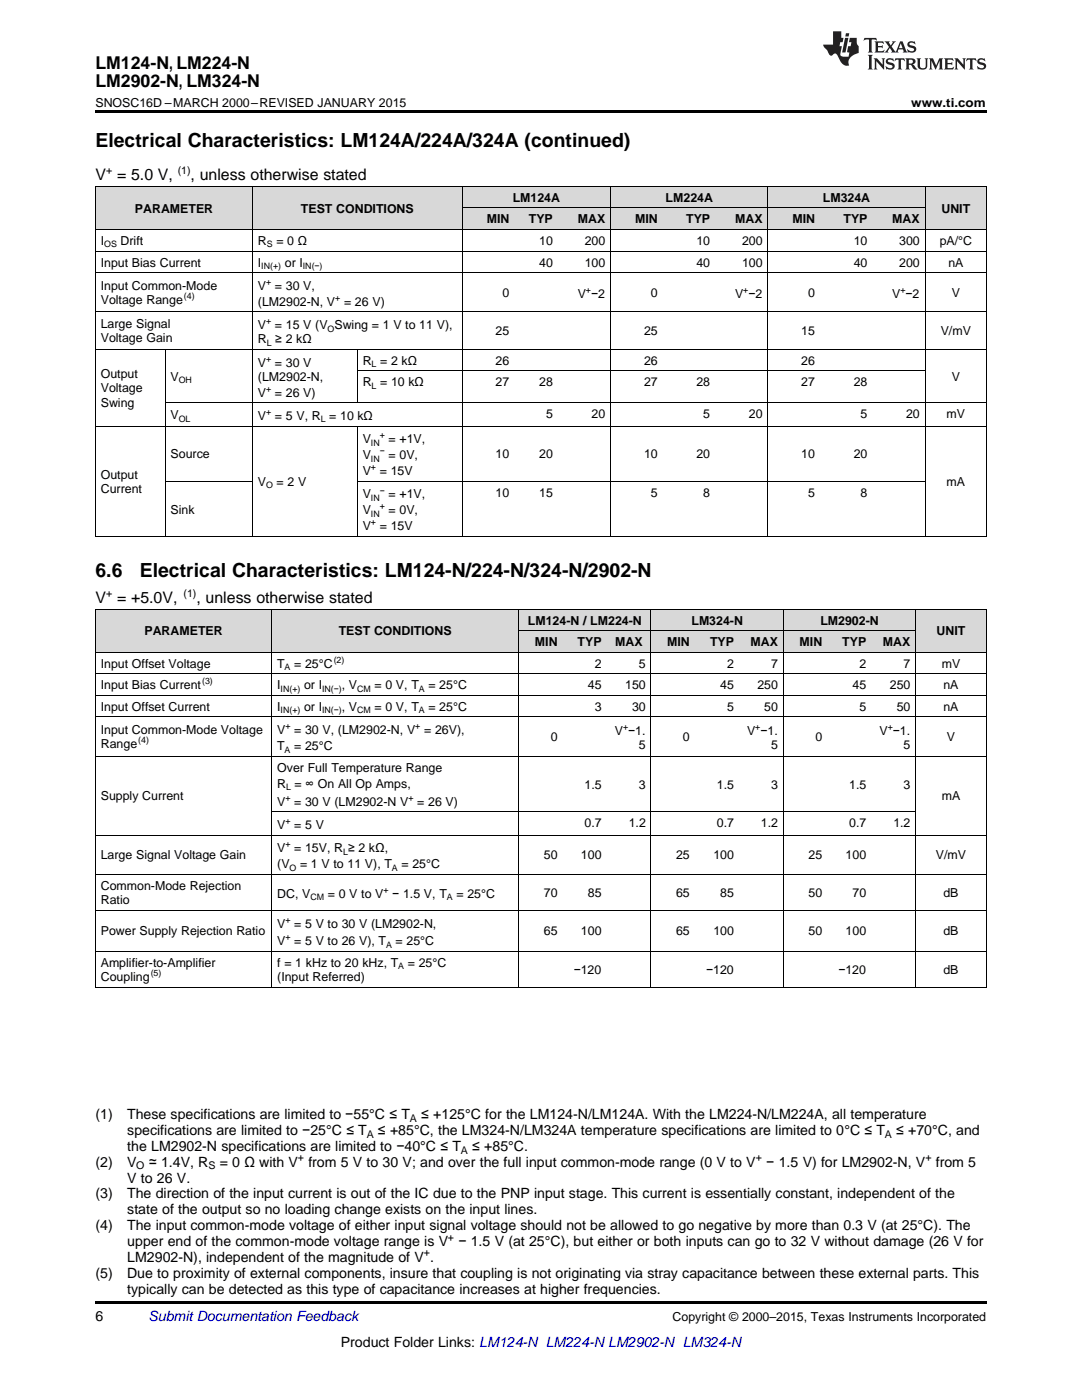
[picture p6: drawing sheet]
<svg xmlns="http://www.w3.org/2000/svg" width="216mm" height="279mm" viewBox="0 0 216 279" stroke-linecap="round" stroke-linejoin="round" font-family="sans-serif">
<defs><g id="words">
<g font-size="3.9">
<text x="19" y="29.3">Electrical Characteristics: LM124A/224A/324A (continued)</text>
<text x="19" y="115.2">6.6</text>
<text x="27.9" y="115.2">Electrical Characteristics: LM124-N/224-N/324-N/2902-N</text>
</g>
<g font-size="3.5">
<text x="19" y="13.8">LM124-N, LM224-N</text>
<text x="19" y="17.3">LM2902-N, LM324-N</text>
</g>
<g font-size="3.2">
<text x="19" y="36">V = 5.0 V,</text>
<text x="38" y="36">, unless otherwise stated</text>
<text x="19" y="120.3">V = +5.0V,</text>
<text x="39.2" y="120.3">, unless otherwise stated</text>
</g>
<g font-size="2.8">
<text x="19" y="223.3">(1)</text>
<text x="25.4" y="223.3">These specifications are limited to −55°C ≤ T</text>
<text x="25.4" y="226.5">specifications are limited to −25°C ≤ T</text>
<text x="75.4" y="226.5">≤ +85°C, the LM324-N/LM324A temperature specifications are limited to 0°C ≤ T</text>
<text x="84.1" y="223.3">≤ +125°C for the LM124-N/LM124A. With the LM224-N/LM224A, all temperature</text>
<text x="178.8" y="226.5">≤ +70°C, and</text>
<text x="19" y="232.8">(2)</text>
<text x="25.4" y="232.8">V</text>
<text x="25.4" y="229.7">the LM2902-N specifications are limited to −40°C ≤ T</text>
<text x="29.7" y="232.8">≃ 1.4V, R</text>
<text x="43.9" y="232.8">= 0 Ω with V</text>
<text x="61.5" y="232.8">from 5 V to 30 V; and over the full input common-mode range (0 V to V</text>
<text x="94.2" y="229.7">≤ +85°C.</text>
<text x="152.9" y="232.8">− 1.5 V) for LM2902-N, V</text>
<text x="186.7" y="232.8">from 5</text>
<text x="19" y="239.2">(3)</text>
<text x="25.4" y="239.2">The direction of the input current is out of the IC due to the PNP input stage. This current is essentially constant, independent of the</text>
<text x="25.4" y="236">V to 26 V.</text>
<text x="19" y="245.5">(4)</text>
<text x="25.4" y="245.5">The input common-mode voltage of either input signal voltage should not be allowed to go negative by more than 0.3 V (at 25°C). The</text>
<text x="25.4" y="242.4">state of the output so no loading change exists on the input lines.</text>
<text x="25.4" y="248.7">upper end of the common-mode voltage range is V</text>
<text x="25.4" y="251.9">LM2902-N), independent of the magnitude of V .</text>
<text x="91.5" y="248.7">− 1.5 V (at 25°C), but either or both inputs can go to 32 V without damage (26 V for</text>
<text x="19" y="255.1">(5)</text>
<text x="25.4" y="255.1">Due to proximity of external components, insure that coupling is not originating via stray capacitance between these external parts. This</text>
<text x="19" y="263.6">6</text>
<text x="25.4" y="258.2">typically can be detected as this type of capacitance increases at higher frequencies.</text>
<text x="68" y="268.9">Product Folder Links: LM124-N LM224-N LM2902-N LM324-N</text>
</g>
<text font-size="2.8" fill="#0000c8" x="29.6" y="263.6">Submit Documentation Feedback</text>
<g font-size="2.5">
<text x="19" y="21.4">SNOSC16D –MARCH 2000–REVISED JANUARY 2015</text>
<text x="181.8" y="21.4">www.ti.com</text>
<text x="102.3" y="40.3">LM124A</text>
<text x="132.8" y="40.3">LM224A</text>
<text x="164.2" y="40.3">LM324A</text>
<text x="26.9" y="42.4">PARAMETER</text>
<text x="60" y="42.4">TEST CONDITIONS</text>
<text x="97.1" y="44.6">MIN</text>
<text x="105.5" y="44.6">TYP</text>
<text x="115.3" y="44.6">MAX</text>
<text x="126.8" y="44.6">MIN</text>
<text x="136.9" y="44.6">TYP</text>
<text x="146.7" y="44.6">MAX</text>
<text x="158.1" y="44.6">MIN</text>
<text x="168.3" y="44.6">TYP</text>
<text x="178" y="44.6">MAX</text>
<text x="187.9" y="42.4">UNIT</text>
<text x="20.1" y="48.9">I</text>
<text x="20.1" y="53.2">Input Bias Current</text>
<text x="24.1" y="48.9">Drift</text>
<text x="51.5" y="48.9">R</text>
<text x="51.5" y="53.2">I</text>
<text x="55.1" y="48.9">= 0 Ω</text>
<text x="56.8" y="53.2">or I</text>
<text x="107.6" y="48.9">10</text>
<text x="107.6" y="53.2">40</text>
<text x="116.7" y="48.9">200</text>
<text x="116.7" y="53.2">100</text>
<text x="139" y="48.9">10</text>
<text x="139" y="53.2">40</text>
<text x="148.1" y="48.9">200</text>
<text x="148.1" y="53.2">100</text>
<text x="170.4" y="48.9">10</text>
<text x="170.4" y="53.2">40</text>
<text x="179.4" y="48.9">300</text>
<text x="179.4" y="53.2">200</text>
<text x="187.5" y="48.9">pA/°C</text>
<text x="189.2" y="53.2">nA</text>
<text x="20.1" y="57.9">Input Common-Mode</text>
<text x="51.5" y="57.9">V</text>
<text x="54.9" y="57.9">= 30 V,</text>
<text x="100.3" y="59.3">0</text>
<text x="115.3" y="59.4">V −2</text>
<text x="129.9" y="59.3">0</text>
<text x="146.7" y="59.4">V −2</text>
<text x="161.3" y="59.3">0</text>
<text x="178" y="59.4">V −2</text>
<text x="189.9" y="59.3">V</text>
<text x="20.1" y="60.7">Voltage Range</text>
<text x="20.1" y="65.5">Large Signal</text>
<text x="51.5" y="61">(LM2902-N, V</text>
<text x="51.5" y="65.7">V</text>
<text x="54.9" y="65.7">= 15 V (V Swing = 1 V to 11 V),</text>
<text x="68.7" y="61">= 26 V)</text>
<text x="20.1" y="68.3">Voltage Gain</text>
<text x="51.5" y="68.5">R ≥ 2 kΩ</text>
<text x="98.9" y="66.9">25</text>
<text x="128.5" y="66.9">25</text>
<text x="159.9" y="66.9">15</text>
<text x="187.7" y="66.9">V/mV</text>
<text x="20.1" y="75.5">Output</text>
<text x="34" y="76">V</text>
<text x="51.5" y="73.2">V</text>
<text x="51.5" y="76">(LM2902-N,</text>
<text x="54.9" y="73.2">= 30 V</text>
<text x="72.4" y="72.8">R = 2 kΩ</text>
<text x="72.4" y="77.1">R = 10 kΩ</text>
<text x="98.9" y="72.8">26</text>
<text x="98.9" y="77.1">27</text>
<text x="107.6" y="77.1">28</text>
<text x="128.5" y="72.8">26</text>
<text x="128.5" y="77.1">27</text>
<text x="139" y="77.1">28</text>
<text x="159.9" y="72.8">26</text>
<text x="159.9" y="77.1">27</text>
<text x="170.4" y="77.1">28</text>
<text x="189.9" y="76">V</text>
<text x="20.1" y="78.3">Voltage</text>
<text x="20.1" y="81.1">Swing</text>
<text x="34" y="83.6">V</text>
<text x="51.5" y="79.2">V</text>
<text x="51.5" y="83.8">V</text>
<text x="54.9" y="79.2">= 26 V)</text>
<text x="54.9" y="83.8">= 5 V, R = 10 kΩ</text>
<text x="109" y="83.5">5</text>
<text x="118" y="83.5">20</text>
<text x="140.3" y="83.5">5</text>
<text x="149.4" y="83.5">20</text>
<text x="171.7" y="83.5">5</text>
<text x="180.8" y="83.5">20</text>
<text x="188.9" y="83.5">mV</text>
<text x="72.4" y="88.5">V</text>
<text x="77.5" y="88.5">= +1V,</text>
<text x="20.1" y="95.6">Output</text>
<text x="34" y="91.5">Source</text>
<text x="72.4" y="91.7">V</text>
<text x="72.4" y="94.8">V</text>
<text x="75.8" y="94.8">= 15V</text>
<text x="77.5" y="91.7">= 0V,</text>
<text x="98.9" y="91.5">10</text>
<text x="107.6" y="91.5">20</text>
<text x="128.5" y="91.5">10</text>
<text x="139" y="91.5">20</text>
<text x="159.9" y="91.5">10</text>
<text x="170.4" y="91.5">20</text>
<text x="20.1" y="98.4">Current</text>
<text x="51.5" y="97">V</text>
<text x="55.2" y="97">= 2 V</text>
<text x="72.4" y="99.5">V</text>
<text x="77.5" y="99.5">= +1V,</text>
<text x="98.9" y="99.1">10</text>
<text x="107.6" y="99.1">15</text>
<text x="129.9" y="99.1">5</text>
<text x="140.3" y="99.1">8</text>
<text x="161.3" y="99.1">5</text>
<text x="171.7" y="99.1">8</text>
<text x="188.9" y="97">mA</text>
<text x="34" y="102.5">Sink</text>
<text x="72.4" y="102.7">V</text>
<text x="72.4" y="105.8">V</text>
<text x="75.8" y="105.8">= 15V</text>
<text x="77.5" y="102.7">= 0V,</text>
<text x="105.3" y="124.6">LM124-N / LM224-N</text>
<text x="138" y="124.6">LM324-N</text>
<text x="163.7" y="124.6">LM2902-N</text>
<text x="28.8" y="126.8">PARAMETER</text>
<text x="67.6" y="126.8">TEST CONDITIONS</text>
<text x="106.8" y="128.9">MIN</text>
<text x="115.3" y="128.9">TYP</text>
<text x="122.8" y="128.9">MAX</text>
<text x="133.1" y="128.9">MIN</text>
<text x="141.7" y="128.9">TYP</text>
<text x="149.8" y="128.9">MAX</text>
<text x="159.6" y="128.9">MIN</text>
<text x="168.1" y="128.9">TYP</text>
<text x="176.2" y="128.9">MAX</text>
<text x="186.9" y="126.8">UNIT</text>
<text x="20.1" y="133.2">Input Offset Voltage</text>
<text x="20.1" y="137.5">Input Bias Current</text>
<text x="55.3" y="133.2">T</text>
<text x="55.3" y="137.5">I</text>
<text x="58.7" y="133.2">= 25°C</text>
<text x="60.7" y="137.5">or I</text>
<text x="68.2" y="137.5">, V</text>
<text x="74.7" y="137.5">= 0 V, T</text>
<text x="85.5" y="137.5">= 25°C</text>
<text x="117.3" y="137.5">45</text>
<text x="118.7" y="133.2">2</text>
<text x="124.7" y="137.5">150</text>
<text x="127.5" y="133.2">5</text>
<text x="143.7" y="137.5">45</text>
<text x="145.1" y="133.2">2</text>
<text x="151.1" y="137.5">250</text>
<text x="153.9" y="133.2">7</text>
<text x="170.1" y="137.5">45</text>
<text x="171.5" y="133.2">2</text>
<text x="177.6" y="137.5">250</text>
<text x="180.3" y="133.2">7</text>
<text x="187.9" y="133.2">mV</text>
<text x="188.2" y="137.5">nA</text>
<text x="20.1" y="141.9">Input Offset Current</text>
<text x="55.3" y="141.9">I</text>
<text x="60.7" y="141.9">or I</text>
<text x="68.2" y="141.9">, V</text>
<text x="74.7" y="141.9">= 0 V, T</text>
<text x="85.5" y="141.9">= 25°C</text>
<text x="118.7" y="141.9">3</text>
<text x="126.1" y="141.9">30</text>
<text x="145.1" y="141.9">5</text>
<text x="152.5" y="141.9">50</text>
<text x="171.5" y="141.9">5</text>
<text x="178.9" y="141.9">50</text>
<text x="188.2" y="141.9">nA</text>
<text x="20.1" y="146.5">Input Common-Mode Voltage</text>
<text x="20.1" y="149.3">Range</text>
<text x="55.3" y="146.5">V</text>
<text x="55.3" y="149.7">T</text>
<text x="58.7" y="149.7">= 25°C</text>
<text x="58.7" y="146.5">= 30 V, (LM2902-N, V</text>
<text x="84.6" y="146.5">= 26V),</text>
<text x="109.9" y="147.9">0</text>
<text x="122.7" y="146.7">V −1.</text>
<text x="127.5" y="149.5">5</text>
<text x="136.3" y="147.9">0</text>
<text x="149.1" y="146.7">V −1.</text>
<text x="153.9" y="149.5">5</text>
<text x="162.7" y="147.9">0</text>
<text x="175.5" y="146.7">V −1.</text>
<text x="180.3" y="149.5">5</text>
<text x="188.9" y="147.9">V</text>
<text x="55.3" y="154">Over Full Temperature Range</text>
<text x="20.1" y="159.7">Supply Current</text>
<text x="55.3" y="157.2">R = ∞ On All Op Amps,</text>
<text x="55.3" y="160.8">V</text>
<text x="58.7" y="160.8">= 30 V (LM2902-N V</text>
<text x="83.3" y="160.8">= 26 V)</text>
<text x="116.6" y="157.4">1.5</text>
<text x="127.5" y="157.4">3</text>
<text x="143.1" y="157.4">1.5</text>
<text x="153.9" y="157.4">3</text>
<text x="169.4" y="157.4">1.5</text>
<text x="180.3" y="157.4">3</text>
<text x="187.9" y="159.7">mA</text>
<text x="55.3" y="165.5">V</text>
<text x="58.7" y="165.5">= 5 V</text>
<text x="116.6" y="165.1">0.7</text>
<text x="125.4" y="165.1">1.2</text>
<text x="143.1" y="165.1">0.7</text>
<text x="151.8" y="165.1">1.2</text>
<text x="169.4" y="165.1">0.7</text>
<text x="178.3" y="165.1">1.2</text>
<text x="20.1" y="171.5">Large Signal Voltage Gain</text>
<text x="55.3" y="170.1">V</text>
<text x="55.3" y="173.3">(V</text>
<text x="58.7" y="170.1">= 15V, R ≥ 2 kΩ,</text>
<text x="59.9" y="173.3">= 1 V to 11 V), T</text>
<text x="80.1" y="173.3">= 25°C</text>
<text x="108.5" y="171.5">50</text>
<text x="115.9" y="171.5">100</text>
<text x="134.9" y="171.5">25</text>
<text x="142.3" y="171.5">100</text>
<text x="161.3" y="171.5">25</text>
<text x="168.7" y="171.5">100</text>
<text x="186.8" y="171.5">V/mV</text>
<text x="20.1" y="177.6">Common-Mode Rejection</text>
<text x="55.3" y="179.2">DC, V</text>
<text x="65.4" y="179.2">= 0 V to V</text>
<text x="78.3" y="179.2">− 1.5 V, T</text>
<text x="91.1" y="179.2">= 25°C</text>
<text x="108.5" y="179">70</text>
<text x="117.3" y="179">85</text>
<text x="134.9" y="179">65</text>
<text x="143.7" y="179">85</text>
<text x="161.3" y="179">50</text>
<text x="170.1" y="179">70</text>
<text x="188.2" y="179">dB</text>
<text x="20.1" y="180.4">Ratio</text>
<text x="55.3" y="185.1">V</text>
<text x="58.7" y="185.1">= 5 V to 30 V (LM2902-N,</text>
<text x="20.1" y="186.7">Power Supply Rejection Ratio</text>
<text x="55.3" y="188.7">V</text>
<text x="58.7" y="188.7">= 5 V to 26 V), T</text>
<text x="78.9" y="188.7">= 25°C</text>
<text x="108.5" y="186.7">65</text>
<text x="115.9" y="186.7">100</text>
<text x="134.9" y="186.7">65</text>
<text x="142.3" y="186.7">100</text>
<text x="161.3" y="186.7">50</text>
<text x="168.7" y="186.7">100</text>
<text x="188.2" y="186.7">dB</text>
<text x="20.1" y="193">Amplifier-to-Amplifier</text>
<text x="20.1" y="195.8">Coupling</text>
<text x="55.3" y="193">f = 1 kHz to 20 kHz, T</text>
<text x="55.3" y="195.8">(Input Referred)</text>
<text x="81.4" y="193">= 25°C</text>
<text x="114.5" y="194.4">−120</text>
<text x="140.9" y="194.4">−120</text>
<text x="167.3" y="194.4">−120</text>
<text x="188.2" y="194.4">dB</text>
<text x="134.2" y="263.6">Copyright © 2000–2015, Texas Instruments Incorporated</text>
</g>
<g font-size="2.1">
<text x="21.2" y="34.7">+</text>
<text x="35.5" y="34.7">(1)</text>
<text x="21.2" y="119.1">+</text>
<text x="36.6" y="119.1">(1)</text>
<text x="73.2" y="227">A</text>
<text x="81.8" y="223.9">A</text>
<text x="176.6" y="227">A</text>
<text x="27.2" y="233.4">O</text>
<text x="41.6" y="233.4">S</text>
<text x="59.4" y="231.7">+</text>
<text x="92" y="230.2">A</text>
<text x="150.8" y="231.7">+</text>
<text x="184.6" y="231.7">+</text>
<text x="84.6" y="250.8">+</text>
<text x="89.4" y="247.6">+</text>
</g>
<g font-size="1.8">
<text x="20.8" y="49.4">OS</text>
<text x="52.1" y="53.7">IN(+)</text>
<text x="53.2" y="49.4">S</text>
<text x="60.4" y="53.7">IN(−)</text>
<text x="36.7" y="59.7">(4)</text>
<text x="53.1" y="56.9">+</text>
<text x="116.9" y="58.5">+</text>
<text x="148.3" y="58.5">+</text>
<text x="179.7" y="58.5">+</text>
<text x="53.1" y="64.7">+</text>
<text x="66.9" y="60">+</text>
<text x="53.2" y="69">L</text>
<text x="65.4" y="66.2">O</text>
<text x="35.7" y="76.5">OH</text>
<text x="53.1" y="72.2">+</text>
<text x="74.2" y="73.3">L</text>
<text x="74.2" y="77.6">L</text>
<text x="53.1" y="78.2">+</text>
<text x="53.1" y="82.8">+</text>
<text x="35.7" y="84.1">OL</text>
<text x="64" y="84.3">L</text>
<text x="74" y="89">IN</text>
<text x="75.8" y="87.5">+</text>
<text x="74" y="92.1">IN</text>
<text x="74" y="93.8">+</text>
<text x="75.8" y="90.7">−</text>
<text x="53.1" y="97.5">O</text>
<text x="74" y="100">IN</text>
<text x="75.8" y="98.5">−</text>
<text x="75.8" y="101.7">+</text>
<text x="74" y="103.2">IN</text>
<text x="74" y="104.8">+</text>
<text x="40.3" y="136.6">(3)</text>
<text x="56.8" y="133.7">A</text>
<text x="66.6" y="132.3">(2)</text>
<text x="56" y="138">IN(+)</text>
<text x="56" y="142.3">IN(+)</text>
<text x="64.3" y="138">IN(−)</text>
<text x="64.3" y="142.3">IN(−)</text>
<text x="71.3" y="138">CM</text>
<text x="71.3" y="142.3">CM</text>
<text x="83.6" y="138">A</text>
<text x="83.6" y="142.3">A</text>
<text x="27.6" y="148.3">(4)</text>
<text x="56.9" y="145.5">+</text>
<text x="82.9" y="145.5">+</text>
<text x="124.3" y="145.7">+</text>
<text x="150.7" y="145.7">+</text>
<text x="177.1" y="145.7">+</text>
<text x="56.8" y="150.2">A</text>
<text x="56.9" y="159.8">+</text>
<text x="57.1" y="157.7">L</text>
<text x="81.5" y="159.8">+</text>
<text x="56.9" y="164.5">+</text>
<text x="56.9" y="169.1">+</text>
<text x="57.8" y="173.8">O</text>
<text x="68.5" y="170.6">L</text>
<text x="78.2" y="173.8">A</text>
<text x="61.9" y="179.7">CM</text>
<text x="76.5" y="178.2">+</text>
<text x="89.2" y="179.7">A</text>
<text x="56.9" y="184.1">+</text>
<text x="56.9" y="187.7">+</text>
<text x="77" y="189.2">A</text>
<text x="30.1" y="194.8">(5)</text>
<text x="79.5" y="193.5">A</text>
</g>
</g></defs>
<g fill="#d8d8d8">
<path d="M19 121.6h15.9v8.6h-15.9z"/>
<path d="M34.9 121.6h19.4v8.6h-19.4z"/>
<path d="M54.3 121.6h33.4v8.6h-33.4z"/>
<path d="M87.7 121.6h15.8v8.6h-15.8z"/>
<path d="M182.7 121.6h14.1v8.6h-14.1z"/>
<path d="M103.5 125.9h8.8v4.3h-8.8z"/>
<path d="M112.3 125.9h8.8v4.3h-8.8z"/>
<path d="M121.1 125.9h8.8v4.3h-8.8z"/>
<path d="M129.9 125.9h8.8v4.3h-8.8z"/>
<path d="M138.7 125.9h8.8v4.3h-8.8z"/>
<path d="M147.5 125.9h8.9v4.3h-8.9z"/>
<path d="M156.4 125.9h8.7v4.3h-8.7z"/>
<path d="M165.1 125.9h8.9v4.3h-8.9z"/>
<path d="M174 125.9h8.7v4.3h-8.7z"/>
<path d="M103.5 121.6h8.8v4.3h-8.8z"/>
<path d="M112.3 121.6h8.8v4.3h-8.8z"/>
<path d="M121.1 121.6h8.8v4.3h-8.8z"/>
<path d="M129.9 121.6h8.8v4.3h-8.8z"/>
<path d="M138.7 121.6h8.8v4.3h-8.8z"/>
<path d="M147.5 121.6h8.9v4.3h-8.9z"/>
<path d="M156.4 121.6h8.7v4.3h-8.7z"/>
<path d="M165.1 121.6h8.9v4.3h-8.9z"/>
<path d="M174 121.6h8.7v4.3h-8.7z"/>
<path d="M19 37.3h14v8.6h-14z"/>
<path d="M33 37.3h17.4v8.6h-17.4z"/>
<path d="M50.4 37.3h20.9v8.6h-20.9z"/>
<path d="M71.3 37.3h21v8.6h-21z"/>
<path d="M184.6 37.3h12.2v8.6h-12.2z"/>
<path d="M92.3 41.6h10.4v4.3h-10.4z"/>
<path d="M102.7 41.6h8.7v4.3h-8.7z"/>
<path d="M111.4 41.6h10.5v4.3h-10.5z"/>
<path d="M121.9 41.6h10.4v4.3h-10.4z"/>
<path d="M132.3 41.6h10.5v4.3h-10.5z"/>
<path d="M142.8 41.6h10.4v4.3h-10.4z"/>
<path d="M153.2 41.6h10.5v4.3h-10.5z"/>
<path d="M163.7 41.6h10.5v4.3h-10.5z"/>
<path d="M174.2 41.6h10.4v4.3h-10.4z"/>
<path d="M92.3 37.3h10.4v4.3h-10.4z"/>
<path d="M102.7 37.3h8.7v4.3h-8.7z"/>
<path d="M111.4 37.3h10.5v4.3h-10.5z"/>
<path d="M121.9 37.3h10.4v4.3h-10.4z"/>
<path d="M132.3 37.3h10.5v4.3h-10.5z"/>
<path d="M142.8 37.3h10.4v4.3h-10.4z"/>
<path d="M153.2 37.3h10.5v4.3h-10.5z"/>
<path d="M163.7 37.3h10.5v4.3h-10.5z"/>
<path d="M174.2 37.3h10.4v4.3h-10.4z"/>
</g>
<path d="M19 22h177.8v.5h-177.8zM19 259.7h177.8v.5h-177.8z" fill="#000"/>
<g fill="none" stroke="#000" stroke-width=".2">
<path d="M19 37.2h177.8M19.1 37.2v69.9M50.4 37.2v69.9M92.2 37.2v69.9M121.8 37.2v69.9M153.2 37.2v69.9M184.6 37.2v69.9M196.8 37.2v69.9M19 54.4h177.8M19 50.1h177.8M19 45.8h177.8M92.3 41.5h92.3"/>
<path d="M19 69.7h177.8M19 62.2h177.8M32.9 69.8v37.3M71.3 69.8v10.6M71.3 74h113.3M19 85h177.8M33 96h17.4M33 80.4h163.8M71.3 85.1v22M71.3 96h113.3M19 107.1h177.8M19 138.8h177.8"/>
<path d="M19 134.5h177.8M19 130.2h177.8M19 121.5h177.8M19.1 121.6v75.5M54.2 121.6v75.5M103.5 121.6v75.5M103.5 125.9h79.2M129.9 121.6v75.5M156.3 121.6v75.5M182.7 121.6v75.5M196.8 121.6v75.5M19 150.9h177.8"/>
<path d="M19 143.1h177.8M19 174.5h177.8M19 166.7h177.8M54.3 162h128.4M19 197h177.8M19 189.9h177.8M19 181.7h177.8"/>
</g>
<g fill="#231f20">
<path d="M172.5 7.6l-.1 .5 .4-.2h.6v.1v2.1l-.2 .4h.9l-.2-.4v-2.1l.1-.1h.5l.5 .2-.2-.5zM174.5 8.3l.2 .3v1.5l-.2 .4h1.8l.2-.6a1.04 1.04 0 0 1-1.3 .2v-.7h.6l.3 .2v-.6l-.3 .2h-.6v-.6l.8-.1 .4 .3-.2-.5zM176.5 8.3l.9 1.1-.9 1.1h.8l-.2-.2 .4-.7 .5 .7-.2 .2h1.5l-.2-.2 .2-.4h.9l.1 .4-.2 .2h1l-.3-.3-.7-1.9h-.5l-.9 2-.8-1 .9-1h-.8l.1 .3-.4 .5-.3-.6 .1-.2zM179.7 8.6l.4 1h-.7zM181.3 8.4a.63 .63 0 0 0-.2 .7 .63 .63 0 0 0 .6 .4l.6 .2 .1 .2a.75 .75 0 0 1-.7 .4 .75 .75 0 0 1-.6-.5l.1 .7 .1-.1a1.11 1.11 0 0 0 1.5-.6 1.13 1.13 0 0 0-1.2-.8l-.1-.4a1.04 1.04 0 0 1 1.2 .2l-.2-.5-.2 .1-.4-.2zM173.2 10.9l.2 .4v2.2l-.2 .4h1l-.3-.4v-2.2l.3-.4zM174.3 11.6l.3 .4v1.5l-.3 .4h.8l-.2-.4v-1.3l1.5 1.7v-1.9l.2-.4h-.7l.2 .4v.9l-1.1-1.3zM177 11.8a.62 .62 0 0 0-.2 .7 .62 .62 0 0 0 .6 .4l.6 .1 .1 .3a.76 .76 0 0 1-.7 .3 .76 .76 0 0 1-.7-.4l.2 .7 .1-.1a1.11 1.11 0 0 0 1.5-.6 1.13 1.13 0 0 0-1.2-.8l-.1-.4a1.04 1.04 0 0 1 1.2 .2l-.2-.6-.2 .1-.5-.1zM178.7 11.6l-.2 .6a.61 .61 0 0 1 .8-.3v1.6l-.2 .4h.9l-.2-.4v-1.6a.63 .63 0 0 1 .7 .3l-.1-.6zM180.6 11.6l.3 .4v1.5l-.3 .4h1l-.2-.2-.1-.8 .6 .2a.76 .76 0 0 0 1.2 .7l-1-1a.58 .58 0 0 0 .6-.5 .58 .58 0 0 0-.5-.6zM181.4 11.9h.1a.45 .45 0 0 1 .5 .1 .45 .45 0 0 1 .1 .5l-.8 .2zM182.9 11.6l.2 .2a2.17 2.17 0 0 0 .3 1.9 .99 .99 0 0 0 1.6-.6v-1.1l.2-.4h-.7l.2 .2a1.92 1.92 0 0 1-.2 1.8 .6 .6 0 0 1-.9-.5v-1.1l.2-.4zM185.4 11.6l.2 .4v1.5l-.2 .4h.7l-.2-.4v-1.4l.8 1.8 .8-1.8v1.4l-.2 .4h.9l-.2-.4v-1.5l.2-.4h-.8l-.6 1.5-.6-1.5zM188.4 11.6l.2 .4v1.5l-.2 .4h1.8l.1-.6a1.04 1.04 0 0 1-1.2 .1v-.6h.5l.4 .2v-.6l-.4 .2h-.5v-.7h.8l.3 .3-.1-.6zM190.5 11.6l.2 .4v1.5l-.2 .4h.7l-.2-.4v-1.3l1.5 1.7v-1.9l.2-.4h-.7l.2 .4v.9l-1.1-1.3zM192.9 11.6l-.1 .6a.61 .61 0 0 1 .7-.3l.1 1.6-.3 .4h1l-.3-.4 .1-1.6a.63 .63 0 0 1 .7 .3l-.1-.6zM195.2 11.8a.62 .62 0 0 0-.2 .7 .62 .62 0 0 0 .6 .4l.6 .1 .1 .3a.76 .76 0 0 1-.7 .3 .76 .76 0 0 1-.6-.4l.1 .7 .1-.1a1.11 1.11 0 0 0 1.6-.6 1.13 1.13 0 0 0-1.3-.8l-.1-.4a1.04 1.04 0 0 1 1.2 .2l-.1-.6-.2 .1-.5-.1z"/>
<path d="M166.2 6.3v2.6h-1.9v.4l.8 .9a.91 .91 0 0 0 1 .8 .56 .56 0 0 1 .5-.3 .56 .56 0 0 1 .5 .3l.4 .8a1.53 1.53 0 0 0 1.9 1.2 1.54 1.54 0 0 1 1-2.1l.9-.3v-1.4a1.52 1.52 0 0 1-.4-1.6h-1.3l-.2 .8h.5l-.2 .8h-.5l-.1 1v.2l.4 .1-.2 .8a1.93 1.93 0 0 1-1.6-.3l.3-1.8h-.5l.2-.8h.4l.2-.8h-.4v-1.3zM168.6 7.6l-.6 2.9h.7l.6-2.9zM168.8 6.6l-.1 .7h.6l.2-.7z"/>
</g>
<use href="#words"/>
</svg>
